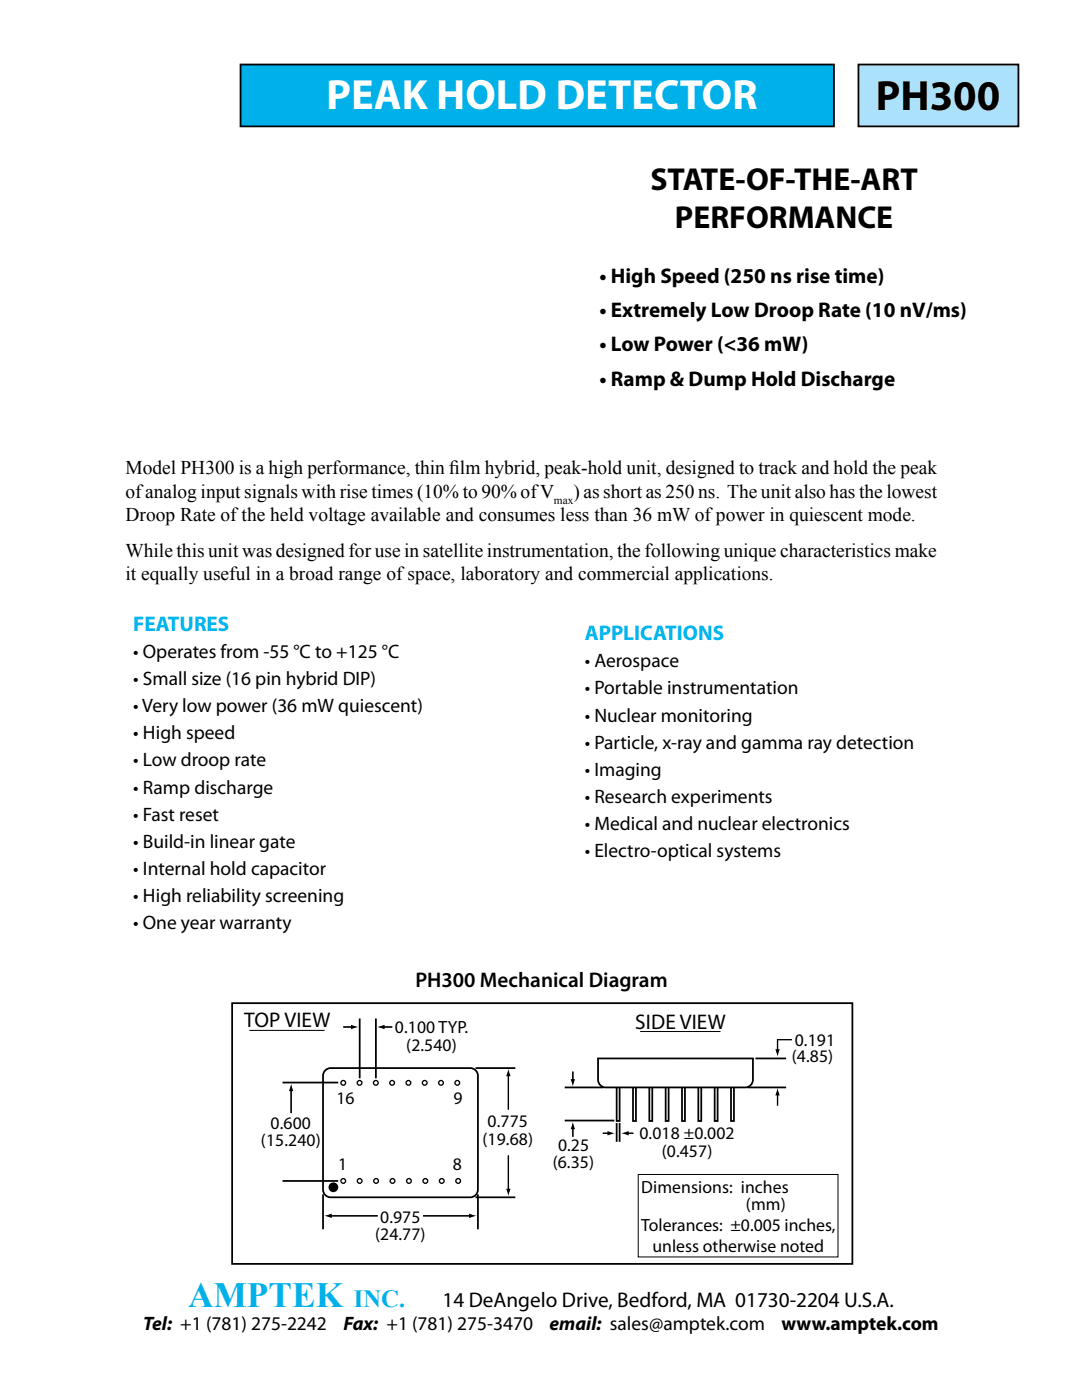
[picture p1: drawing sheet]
<svg xmlns="http://www.w3.org/2000/svg" width="216mm" height="279mm" viewBox="0 0 216 279" stroke-linecap="round" stroke-linejoin="round" font-family="sans-serif">
<defs><g id="words">
<text font-size="8.5" fill="#fff" x="65.2" y="21.7">PEAK HOLD DETECTOR</text>
<text font-size="8.5" x="174.8" y="21.9">PH300</text>
<text font-size="7.1" fill="#00b0e8" x="37.5" y="260.9">AMPTEK</text>
<g font-size="6.3">
<text x="129.8" y="37.9">STATE-OF-THE-ART</text>
<text x="134.7" y="45.6">PERFORMANCE</text>
</g>
<text font-size="4.9" fill="#00b0e8" x="70.6" y="260.9">INC.</text>
<g font-size="4.2">
<text x="119.6" y="56.4">• High Speed (250 ns rise time)</text>
<text x="119.6" y="63.3">• Extremely Low Droop Rate (10 nV/ms)</text>
<text x="119.6" y="70.1">• Low Power (&lt;36 mW)</text>
<text x="119.6" y="77">• Ramp &amp; Dump Hold Discharge</text>
<text x="82.9" y="197.1">PH300 Mechanical Diagram</text>
<text x="48.8" y="205">TOP VIEW</text>
<text x="126.8" y="205.3">SIDE VIEW</text>
<text x="88.3" y="260.9">14 DeAngelo Drive, Bedford, MA 01730-2204 U.S.A.</text>
</g>
<g font-size="4.2" fill="#00b6f1">
<text x="26.6" y="125.9">FEATURES</text>
<text x="116.7" y="127.8">APPLICATIONS</text>
</g>
<g font-size="3.9">
<text x="25" y="94.6">Model PH300 is a high performance, thin f</text>
<text x="89.6" y="94.6">ilm hybrid, peak-hold unit, designed to track and hold the peak</text>
<text x="25" y="99.3">of analog input signals with rise times (10% to 90% of V</text>
<text x="114.4" y="99.3">) as short as 250 ns. The unit also has the lowest</text>
<text x="25" y="103.9">Droop Rate of the held voltage available and consumes less than 36 mW of power in quiescent mode.</text>
<text x="25" y="111.1">While this unit was designed for use in satellite instrumentation, the following unique characteristics make</text>
<text x="25" y="115.8">it equally useful in a broad range of space, laboratory and commercial applications.</text>
<text x="26.6" y="131.3">• Operates from -55 °C to +125 °C</text>
<text x="26.6" y="136.7">• Small size (16 pin hybrid DIP)</text>
<text x="116.7" y="133.2">• Aerospace</text>
<text x="26.6" y="142.1">• Very low power (36 mW quiescent)</text>
<text x="116.7" y="138.6">• Portable instrumentation</text>
<text x="26.6" y="147.5">• High speed</text>
<text x="116.7" y="144">• Nuclear monitoring</text>
<text x="116.7" y="149.4">• Particle, x-ray and gamma ray detection</text>
<text x="26.6" y="153">• Low droop rate</text>
<text x="116.7" y="154.8">• Imaging</text>
<text x="26.6" y="158.4">• Ramp discharge</text>
<text x="116.7" y="160.2">• Research experiments</text>
<text x="26.6" y="163.8">• Fast reset</text>
<text x="116.7" y="165.7">• Medical and nuclear electronics</text>
<text x="26.6" y="169.2">• Build-in linear gate</text>
<text x="116.7" y="171.1">• Electro-optical systems</text>
<text x="26.6" y="174.6">• Internal hold capacitor</text>
<text x="26.6" y="180">• High reliability screening</text>
<text x="26.6" y="185.4">• One year warranty</text>
<text x="28.6" y="265.5">Tel: +1 (781) 275-2242</text>
<text x="68.5" y="265.5">Fax: +1 (781) 275-3470</text>
<text x="109.6" y="265.5">email: sales@amptek.com</text>
<text x="155.9" y="265.5">www.amptek.com</text>
</g>
<g font-size="3.5">
<text x="78.8" y="206.2">0.100 TYP.</text>
<text x="81.1" y="209.7">(2.540)</text>
<text x="158.6" y="208.7">0.191</text>
<text x="158" y="212">(4.85)</text>
<text x="67.1" y="220.3">16</text>
<text x="90.5" y="220.3">9</text>
<text x="54" y="225.2">0.600</text>
<text x="97.3" y="224.9">0.775</text>
<text x="127.6" y="227.3">0.018 ±0.002</text>
<text x="52.1" y="228.8">(15.240)</text>
<text x="67.5" y="233.5">1</text>
<text x="90.4" y="233.5">8</text>
<text x="96.3" y="228.5">(19.68)</text>
<text x="110.3" y="233">(6.35)</text>
<text x="111.3" y="229.8">0.25</text>
<text x="132" y="230.8">(0.457)</text>
<text x="128" y="238">Dimensions: inches</text>
<text x="75.9" y="244">0.975</text>
<text x="128" y="245.7">Tolerances: ±0.005 inches,</text>
<text x="148.8" y="241.5">(mm)</text>
<text x="74.8" y="247.5">(24.77)</text>
<text x="130.2" y="249.9">unless otherwise noted</text>
</g>
<text font-size="2.3" x="110.5" y="100.6">max</text>
</g></defs>
<path d="M48 12.9h118.4v12.3h-118.4z" fill-rule="evenodd" fill="#00b0e8"/>
<path d="M48 12.9h118.4v12.3h-118.4z" fill="none" stroke="#000" stroke-width=".35"/>
<path d="M171.3 12.9h31.9v12.3h-31.9z" fill-rule="evenodd" fill="#abe1fa"/>
<g fill="none" stroke="#000" stroke-width=".35">
<path d="M171.3 12.9h31.9v12.3h-31.9zM46.3 200.2h123.8v52h-123.8zM56.4 216h11.1M65.1 213.5l.9-.3h27.8a1.52 1.52 0 0 1 1.6 1.5v22.7a1.52 1.52 0 0 1-1.6 1.5h-27.8a1.52 1.52 0 0 1-1.5-1.5v-22.7v-.5zM71.8 203.3v11.9M75 203.3v11.9M94.9 213.2h7.9M112.7 217h7.7M119.2 211.2h31.2M119.3 211.1v4.4a1.53 1.53 0 0 0 1.6 1.5h27.8a1.53 1.53 0 0 0 1.5-1.5v-4.3M123 217v6.7h.6v-6.6M126.3 217v6.7h.6v-6.6"/>
<path d="M129.6 217v6.7h.6v-6.6M132.8 217v6.7h.6v-6.6M136.1 217v6.7h.6v-6.6M139.3 217v6.7h.6v-6.6M142.6 217v6.7h.6v-6.6M145.9 217v6.7h.5v-6.6M149.2 217h7.7M150.7 211.2h6.2M56.4 235.7h11.1M64.5 238.4v6.9M94.9 238.9h7.9M95.4 238.4v6.9"/>
<path d="M112.7 223.6h9.9M123 224.1v3.8M123.6 224.1v3.8"/>
<circle cx="66.5" cy="236.9" r=".79"/>
</g>
<g fill="none" stroke="#000" stroke-width=".26">
<path d="M58.1 217.5v4.6M68.5 205h1.8M76.4 205h1.9M101.4 214.5v6.9M114.3 213.9v1.8M155.1 207.4v2.3M155.1 218.3v2.3M155.2 207.5h2.8M101.4 230.6v6.9M114.3 225.1v1.8M120.3 226.2h1.2M125.1 226.2h1.3"/>
<path d="M65.9 242.6h9.5M84.4 242.6h9.5"/>
<circle cx="68.5" cy="216.1" r=".47"/>
<circle cx="71.7" cy="216.1" r=".47"/>
<circle cx="75" cy="216.1" r=".47"/>
<circle cx="78.2" cy="216.1" r=".47"/>
<circle cx="81.5" cy="216.1" r=".47"/>
<circle cx="84.7" cy="216.1" r=".47"/>
<circle cx="88" cy="216.1" r=".47"/>
<circle cx="91.2" cy="216.1" r=".47"/>
<circle cx="68.5" cy="235.7" r=".47"/>
<circle cx="71.8" cy="235.7" r=".47"/>
<circle cx="75" cy="235.7" r=".47"/>
<circle cx="78.3" cy="235.7" r=".47"/>
<circle cx="81.6" cy="235.7" r=".47"/>
<circle cx="84.9" cy="235.7" r=".47"/>
<circle cx="88.1" cy="235.7" r=".47"/>
<circle cx="91.4" cy="235.7" r=".47"/>
</g>
<g fill="#000">
<path d="M58.1 216.3l.4 1.5h-.9zM58.1 216.6l.3 1.1h-.6zM68.5 205h1.8zM70.1 204.6l1.1 .4-1.1 .3zM70 204.5l1.5 .5-1.5 .4zM75.2 205l1.5-.5v.9zM75.5 205l1.2-.4v.7zM76.4 205h1.9zM101.4 213.3l.5 1.5h-.9zM101.4 213.6l.4 1.1h-.7zM114.3 213.9v1.8zM114 215.4h.6l-.3 1.2z"/>
<path d="M113.9 215.4h.8l-.4 1.5zM155.1 217.1l.5 1.5h-.9zM155.1 217.4l.4 1.1h-.7zM154.8 209.5h.7l-.4 1.1zM154.7 209.4h.9l-.5 1.5zM101.1 237.3h.7l-.4 1.1zM101 237.2h.9l-.5 1.5zM114.3 223.9l.5 1.5h-.9zM114.3 224.2l.3 1.1h-.6zM114.3 225.1v1.8zM120.3 226.2h1.2zM121.3 225.8l1.1 .4-1.1 .3z"/>
<path d="M121.2 225.7l1.5 .5-1.5 .4zM123.9 226.2l1.5-.5v.9zM124.2 226.2l1.2-.4v.7zM125.1 226.2h1.3zM64.7 242.6l1.5-.4v.9zM65 242.6l1.1-.3v.7zM93.7 242.3l1.1 .3-1.1 .4zM93.6 242.2l1.5 .4-1.5 .5z"/>
<circle cx="66.5" cy="236.9" r=".79"/>
</g>
<path d="M49.8 205.6h15M58.1 217.5v4.6M101.4 214.5v6.9M127.7 205.9h16.1M155.1 207.4v2.3M155.1 218.3v2.3M101.4 230.6v6.9M127.3 234.4h39.9v16.5h-39.9zM65.9 242.6h9.5M84.4 242.6h9.5" fill="none" stroke="#000" stroke-width=".2"/>
<use href="#words"/>
</svg>
